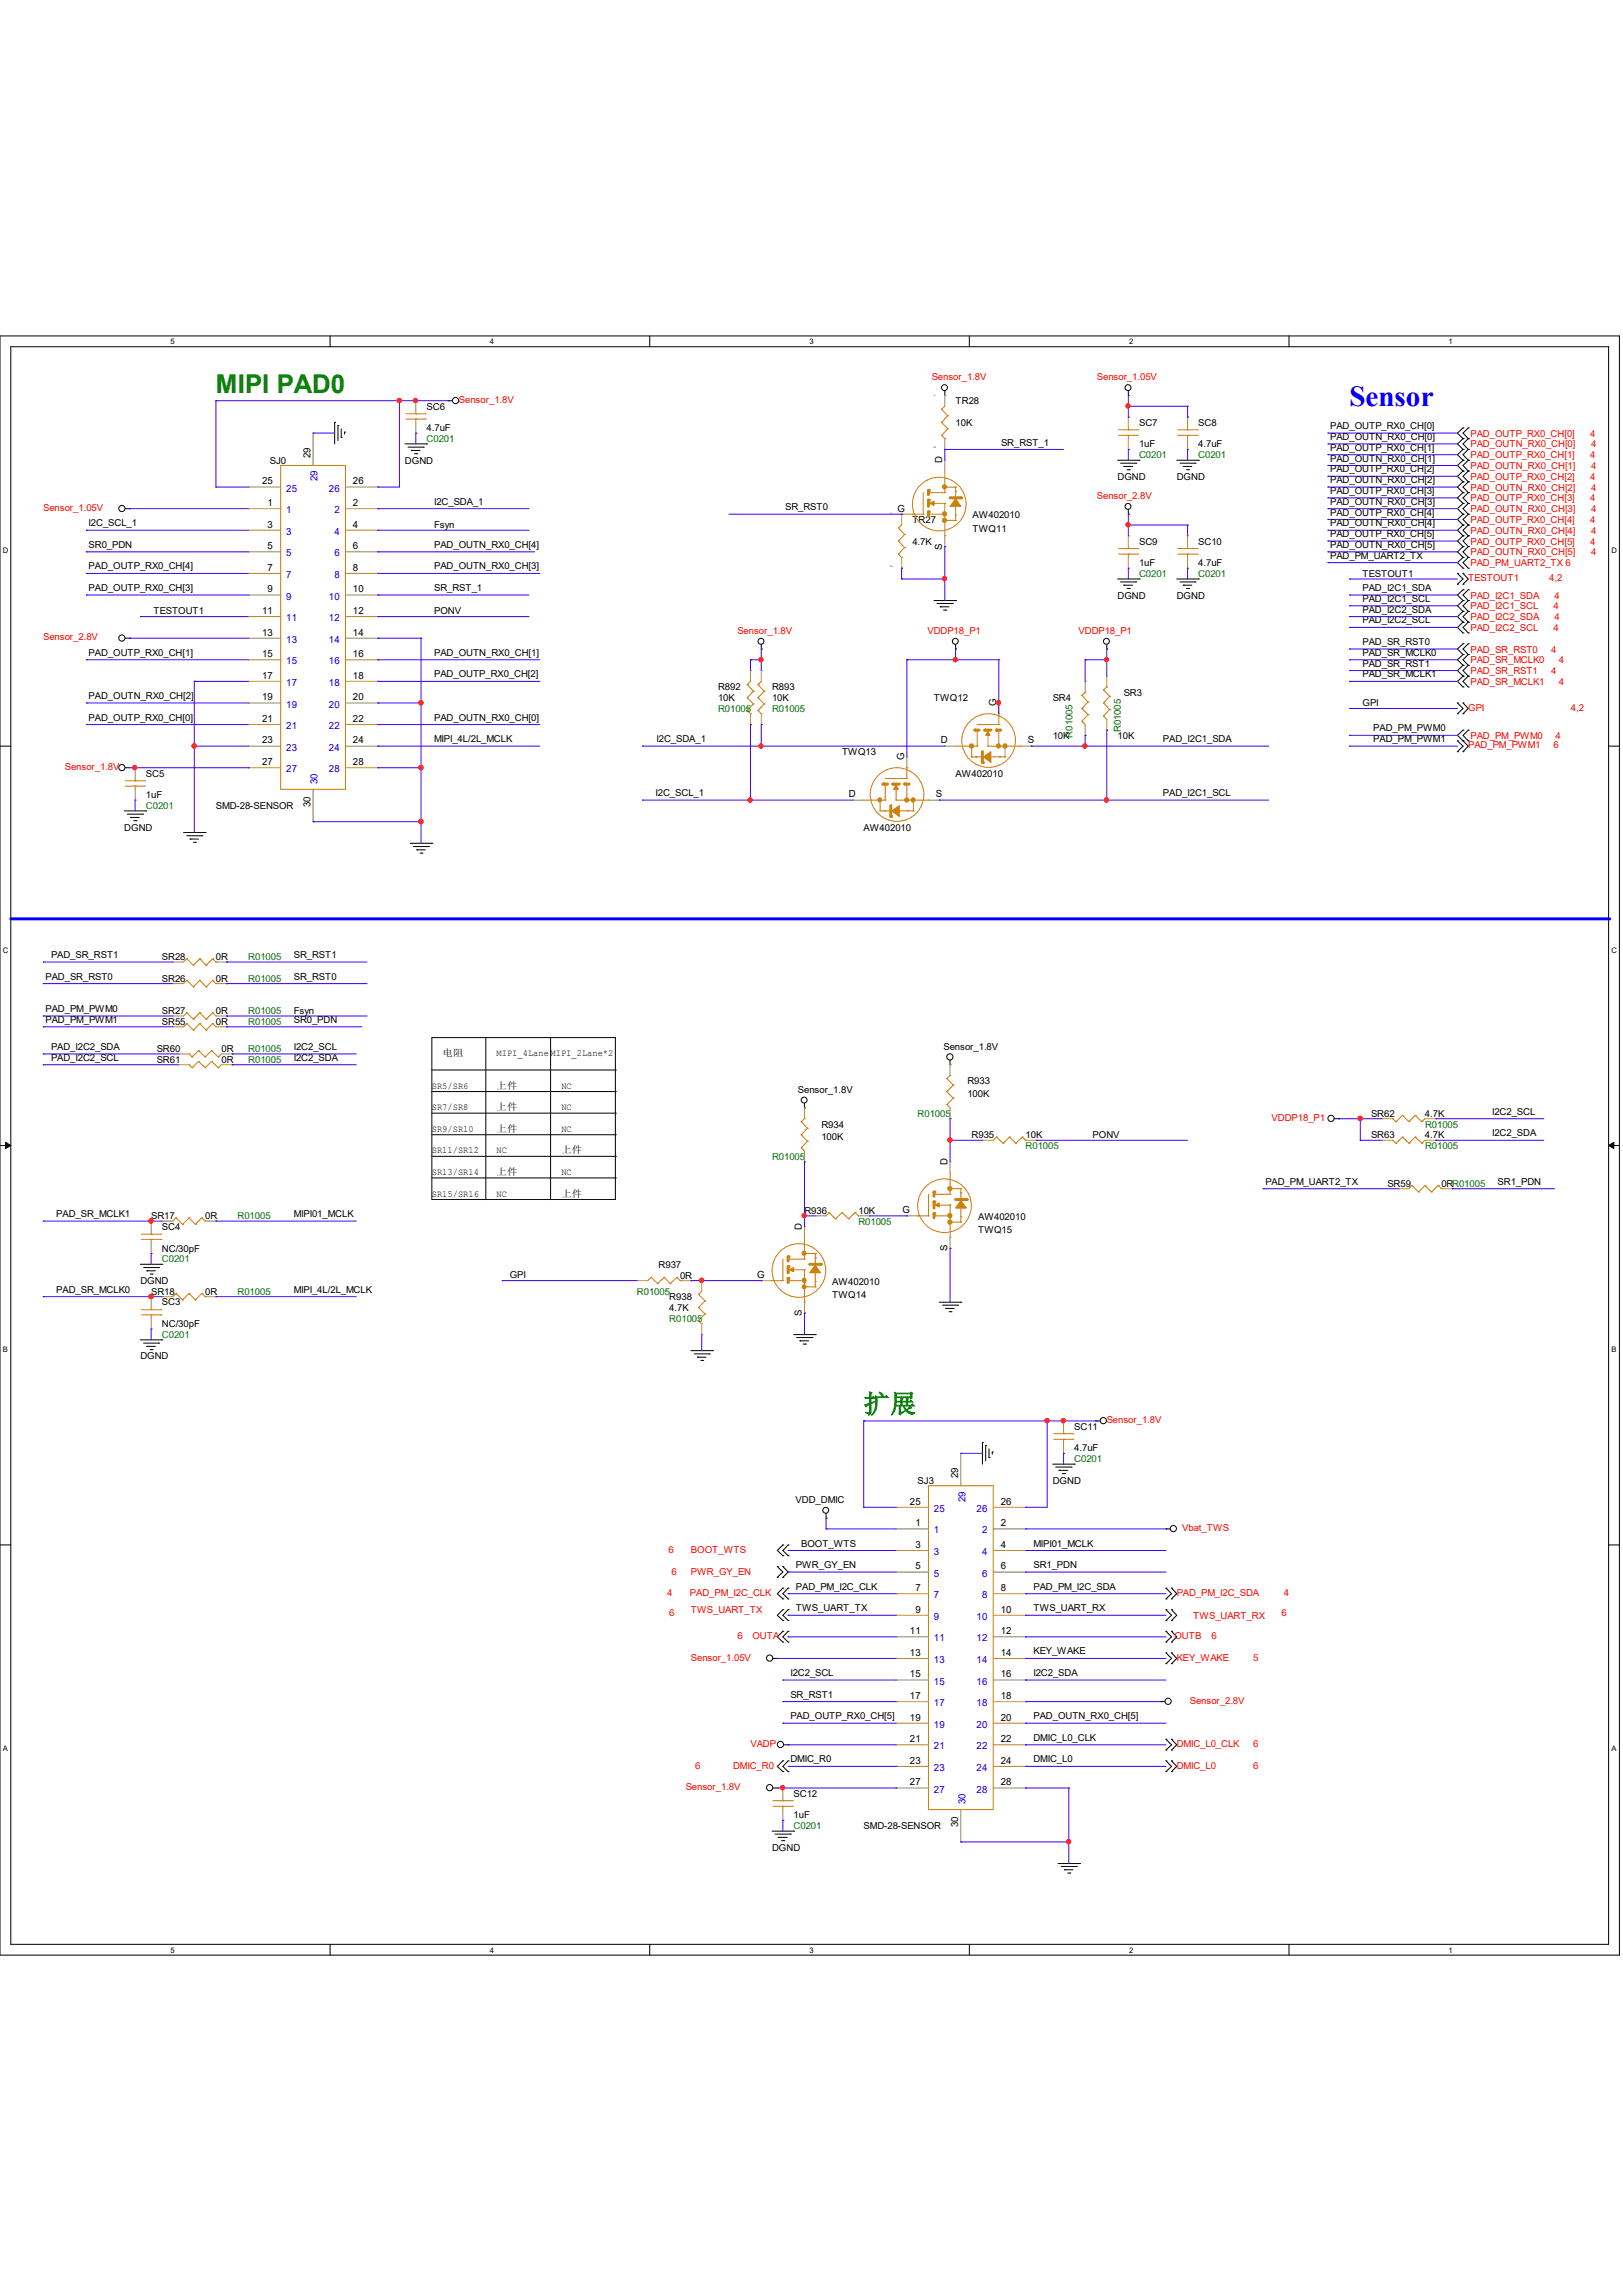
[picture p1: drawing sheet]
<svg xmlns="http://www.w3.org/2000/svg" width="210mm" height="297mm" viewBox="0 0 210 297" stroke-linecap="round" stroke-linejoin="round" font-family="sans-serif">
<defs><g id="words">
<text font-size="3.8" fill="#00f" x="174.6" y="52.5">Sensor</text>
<g font-size="3.3" fill="#008000">
<text x="27.9" y="50.8">MIPI PAD0</text>
<text x="111.8" y="182.8">扩展</text>
</g>
<g font-size="1.3">
<text x="40.2" y="59.3" transform="rotate(-90 40.2 59.3)">29</text>
<text x="121.9" y="60" transform="rotate(-90 121.9 60)">D</text>
<text x="33.9" y="62.7">25</text>
<text x="34.6" y="65.5">1</text>
<text x="45.7" y="65.5">2</text>
<text x="45.7" y="62.7">26</text>
<text x="34.6" y="68.3">3</text>
<text x="34.6" y="71.1">5</text>
<text x="45.7" y="68.3">4</text>
<text x="45.7" y="71.1">6</text>
<text x="116.1" y="66.2">G</text>
<text x="121.9" y="71.2" transform="rotate(-90 121.9 71.2)">S</text>
<text x="34.6" y="73.9">7</text>
<text x="34.6" y="76.7">9</text>
<text x="45.7" y="73.9">8</text>
<text x="45.7" y="76.7">10</text>
<text x="33.9" y="79.5">11</text>
<text x="33.9" y="82.3">13</text>
<text x="45.7" y="79.5">12</text>
<text x="45.7" y="82.3">14</text>
<text x="33.9" y="85">15</text>
<text x="33.9" y="87.8">17</text>
<text x="45.7" y="85">16</text>
<text x="45.7" y="87.8">18</text>
<text x="33.9" y="90.6">19</text>
<text x="33.9" y="93.4">21</text>
<text x="45.7" y="90.6">20</text>
<text x="45.7" y="93.4">22</text>
<text x="128.9" y="91.4" transform="rotate(-90 128.9 91.4)">G</text>
<text x="33.9" y="96.2">23</text>
<text x="33.9" y="99">27</text>
<text x="45.7" y="96.2">24</text>
<text x="45.7" y="99">28</text>
<text x="117" y="98.4" transform="rotate(-90 117 98.4)">G</text>
<text x="121.7" y="96.2">D</text>
<text x="133" y="96.2">S</text>
<text x="40.2" y="104.5" transform="rotate(-90 40.2 104.5)">30</text>
<text x="109.9" y="103.2">D</text>
<text x="121.1" y="103.2">S</text>
<text x="122.6" y="150.8" transform="rotate(-90 122.6 150.8)">D</text>
<text x="103.8" y="159.2" transform="rotate(-90 103.8 159.2)">D</text>
<text x="116.8" y="157">G</text>
<text x="122.6" y="162" transform="rotate(-90 122.6 162)">S</text>
<text x="98" y="165.4">G</text>
<text x="103.8" y="170.3" transform="rotate(-90 103.8 170.3)">S</text>
<text x="124" y="191.3" transform="rotate(-90 124 191.3)">29</text>
<text x="117.7" y="194.7">25</text>
<text x="118.4" y="197.5">1</text>
<text x="129.5" y="197.5">2</text>
<text x="129.5" y="194.7">26</text>
<text x="118.4" y="200.3">3</text>
<text x="118.4" y="203.1">5</text>
<text x="129.5" y="200.3">4</text>
<text x="129.5" y="203.1">6</text>
<text x="118.4" y="205.9">7</text>
<text x="118.4" y="208.7">9</text>
<text x="129.5" y="205.9">8</text>
<text x="129.5" y="208.7">10</text>
<text x="117.7" y="211.5">11</text>
<text x="117.7" y="214.3">13</text>
<text x="129.5" y="211.5">12</text>
<text x="129.5" y="214.3">14</text>
<text x="117.7" y="217.1">15</text>
<text x="117.7" y="219.9">17</text>
<text x="129.5" y="217.1">16</text>
<text x="129.5" y="219.9">18</text>
<text x="117.7" y="222.7">19</text>
<text x="117.7" y="225.5">21</text>
<text x="129.5" y="222.7">20</text>
<text x="129.5" y="225.5">22</text>
<text x="117.7" y="228.3">23</text>
<text x="117.7" y="231">27</text>
<text x="129.5" y="228.3">24</text>
<text x="129.5" y="231">28</text>
<text x="124" y="236.5" transform="rotate(-90 124 236.5)">30</text>
</g>
<g font-size="1.3" fill="#00c">
<text x="37" y="63.6">25</text>
<text x="41.1" y="62.3" transform="rotate(-90 41.1 62.3)">29</text>
<text x="42.5" y="63.6">26</text>
<text x="37" y="66.4">1</text>
<text x="37" y="69.2">3</text>
<text x="43.3" y="66.4">2</text>
<text x="43.3" y="69.2">4</text>
<text x="37" y="72">5</text>
<text x="37" y="74.8">7</text>
<text x="37" y="77.6">9</text>
<text x="42.5" y="77.6">10</text>
<text x="43.3" y="72">6</text>
<text x="43.3" y="74.8">8</text>
<text x="37" y="80.4">11</text>
<text x="37" y="83.2">13</text>
<text x="42.5" y="80.4">12</text>
<text x="42.5" y="83.2">14</text>
<text x="37" y="86">15</text>
<text x="37" y="88.8">17</text>
<text x="42.5" y="86">16</text>
<text x="42.5" y="88.8">18</text>
<text x="37" y="91.6">19</text>
<text x="37" y="94.4">21</text>
<text x="42.5" y="91.6">20</text>
<text x="42.5" y="94.4">22</text>
<text x="37" y="97.2">23</text>
<text x="37" y="99.9">27</text>
<text x="41.1" y="101.4" transform="rotate(-90 41.1 101.4)">30</text>
<text x="42.5" y="97.2">24</text>
<text x="42.5" y="99.9">28</text>
<text x="120.9" y="195.7">25</text>
<text x="124.9" y="194.3" transform="rotate(-90 124.9 194.3)">29</text>
<text x="126.4" y="195.7">26</text>
<text x="120.9" y="198.5">1</text>
<text x="120.9" y="201.2">3</text>
<text x="127.1" y="198.5">2</text>
<text x="127.1" y="201.2">4</text>
<text x="120.9" y="204">5</text>
<text x="120.9" y="206.8">7</text>
<text x="120.9" y="209.6">9</text>
<text x="126.4" y="209.6">10</text>
<text x="127.1" y="204">6</text>
<text x="127.1" y="206.8">8</text>
<text x="120.9" y="212.4">11</text>
<text x="120.9" y="215.2">13</text>
<text x="126.4" y="212.4">12</text>
<text x="126.4" y="215.2">14</text>
<text x="120.9" y="218">15</text>
<text x="120.9" y="220.8">17</text>
<text x="126.4" y="218">16</text>
<text x="126.4" y="220.8">18</text>
<text x="120.9" y="223.6">19</text>
<text x="120.9" y="226.4">21</text>
<text x="126.4" y="223.6">20</text>
<text x="126.4" y="226.4">22</text>
<text x="120.9" y="229.2">23</text>
<text x="120.9" y="232">27</text>
<text x="124.9" y="233.5" transform="rotate(-90 124.9 233.5)">30</text>
<text x="126.4" y="229.2">24</text>
<text x="126.4" y="232">28</text>
</g>
<g font-size="1.2">
<text x="55.2" y="53">SC6</text>
<text x="123.7" y="52.3">TR28</text>
<text x="34.9" y="60">SJ0</text>
<text x="52.4" y="60">DGND</text>
<text x="55.2" y="55.8">4.7uF</text>
<text x="123.7" y="55.1">10K</text>
<text x="129.5" y="57.7">SR_RST_1</text>
<text x="147.4" y="55.1">SC7</text>
<text x="147.4" y="57.9">1uF</text>
<text x="155.1" y="55.1">SC8</text>
<text x="155.1" y="57.9">4.7uF</text>
<text x="172.1" y="55.5">PAD_OUTP_RX0_CH[0]</text>
<text x="172.1" y="56.9">PAD_OUTN_RX0_CH[0]</text>
<text x="172.1" y="58.3">PAD_OUTP_RX0_CH[1]</text>
<text x="172.1" y="59.7">PAD_OUTN_RX0_CH[1]</text>
<text x="56.2" y="65.3">I2C_SDA_1</text>
<text x="144.6" y="62.1">DGND</text>
<text x="152.3" y="62.1">DGND</text>
<text x="172.1" y="61.1">PAD_OUTP_RX0_CH[2]</text>
<text x="172.1" y="62.5">PAD_OUTN_RX0_CH[2]</text>
<text x="172.1" y="63.9">PAD_OUTP_RX0_CH[3]</text>
<text x="172.1" y="65.3">PAD_OUTN_RX0_CH[3]</text>
<text x="11.5" y="68.1">I2C_SCL_1</text>
<text x="11.5" y="70.9">SR0_PDN</text>
<text x="56.2" y="68.3">Fsyn</text>
<text x="56.2" y="70.9">PAD_OUTN_RX0_CH[4]</text>
<text x="101.6" y="66">SR_RST0</text>
<text x="118.1" y="67.7">TR27</text>
<text x="118.1" y="70.5">4.7K</text>
<text x="125.9" y="68.8">TWQ11</text>
<text x="125.9" y="67.1">AW402010</text>
<text x="147.4" y="70.5">SC9</text>
<text x="155.1" y="70.5">SC10</text>
<text x="172.1" y="66.7">PAD_OUTP_RX0_CH[4]</text>
<text x="172.1" y="68.1">PAD_OUTN_RX0_CH[4]</text>
<text x="172.1" y="69.5">PAD_OUTP_RX0_CH[5]</text>
<text x="172.1" y="70.9">PAD_OUTN_RX0_CH[5]</text>
<text x="11.5" y="76.5">PAD_OUTP_RX0_CH[3]</text>
<text x="11.5" y="73.7">PAD_OUTP_RX0_CH[4]</text>
<text x="56.2" y="76.5">SR_RST_1</text>
<text x="56.2" y="73.7">PAD_OUTN_RX0_CH[3]</text>
<text x="144.6" y="77.5">DGND</text>
<text x="147.4" y="73.3">1uF</text>
<text x="152.3" y="77.5">DGND</text>
<text x="155.1" y="73.3">4.7uF</text>
<text x="172.1" y="72.3">PAD_PM_UART2_TX</text>
<text x="176.3" y="76.5">PAD_I2C1_SDA</text>
<text x="176.3" y="77.9">PAD_I2C1_SCL</text>
<text x="176.3" y="74.6">TESTOUT1</text>
<text x="19.9" y="79.5">TESTOUT1</text>
<text x="56.2" y="79.5">PONV</text>
<text x="176.3" y="83.5">PAD_SR_RST0</text>
<text x="176.3" y="80.7">PAD_I2C2_SCL</text>
<text x="176.3" y="79.3">PAD_I2C2_SDA</text>
<text x="11.5" y="84.9">PAD_OUTP_RX0_CH[1]</text>
<text x="56.2" y="84.9">PAD_OUTN_RX0_CH[1]</text>
<text x="56.2" y="87.7">PAD_OUTP_RX0_CH[2]</text>
<text x="92.9" y="89.3">R892</text>
<text x="99.9" y="89.3">R893</text>
<text x="176.3" y="84.9">PAD_SR_MCLK0</text>
<text x="176.3" y="86.3">PAD_SR_RST1</text>
<text x="176.3" y="87.7">PAD_SR_MCLK1</text>
<text x="11.5" y="90.5">PAD_OUTN_RX0_CH[2]</text>
<text x="11.5" y="93.3">PAD_OUTP_RX0_CH[0]</text>
<text x="56.2" y="93.3">PAD_OUTN_RX0_CH[0]</text>
<text x="92.9" y="90.7">10K</text>
<text x="99.9" y="90.7">10K</text>
<text x="120.9" y="90.7">TWQ12</text>
<text x="136.2" y="90.7">SR4</text>
<text x="136.2" y="95.6">10K</text>
<text x="144.6" y="95.6">10K</text>
<text x="145.4" y="90">SR3</text>
<text x="176.3" y="91.4">GPI</text>
<text x="177.7" y="94.7">PAD_PM_PWM0</text>
<text x="18.9" y="100.5">SC5</text>
<text x="56.2" y="96.1">MIPI_4L/2L_MCLK</text>
<text x="85" y="96.1">I2C_SDA_1</text>
<text x="109" y="97.7">TWQ13</text>
<text x="123.7" y="100.5">AW402010</text>
<text x="150.5" y="96.1">PAD_I2C1_SDA</text>
<text x="177.7" y="96.1">PAD_PM_PWM1</text>
<text x="16.1" y="107.5">DGND</text>
<text x="18.9" y="103.3">1uF</text>
<text x="27.9" y="104.7">SMD-28-SENSOR</text>
<text x="84.8" y="103">I2C_SCL_1</text>
<text x="111.8" y="107.5">AW402010</text>
<text x="150.5" y="103">PAD_I2C1_SCL</text>
<text x="6.6" y="124">PAD_SR_RST1</text>
<text x="21" y="124.2">SR28</text>
<text x="27.9" y="124.2">0R</text>
<text x="38" y="124">SR_RST1</text>
<text x="5.9" y="126.8">PAD_SR_RST0</text>
<text x="5.9" y="131">PAD_PM_PWM0</text>
<text x="21" y="131.2">SR27</text>
<text x="21" y="127">SR26</text>
<text x="27.9" y="131.2">0R</text>
<text x="27.9" y="127">0R</text>
<text x="38" y="126.8">SR_RST0</text>
<text x="38" y="131.2">Fsyn</text>
<text x="5.9" y="132.4">PAD_PM_PWM1</text>
<text x="6.6" y="135.9">PAD_I2C2_SDA</text>
<text x="6.6" y="137.3">PAD_I2C2_SCL</text>
<text x="20.3" y="136.1">SR60</text>
<text x="20.3" y="137.5">SR61</text>
<text x="21" y="132.6">SR55</text>
<text x="27.9" y="132.6">0R</text>
<text x="28.7" y="136.1">0R</text>
<text x="28.7" y="137.5">0R</text>
<text x="38" y="132.4">SR0_PDN</text>
<text x="38" y="135.9">I2C2_SCL</text>
<text x="38" y="137.3">I2C2_SDA</text>
<text x="57.3" y="136.7">电阻</text>
<text x="64.3" y="136.7">MIPI_4Lane</text>
<text x="71.2" y="136.7">MIPI_2Lane*2</text>
<text x="122.1" y="135.8">Sensor_1.8V</text>
<text x="55.9" y="143.7">SR7/SR8</text>
<text x="55.9" y="140.9">SR5/SR6</text>
<text x="64.3" y="143.7">上件</text>
<text x="64.3" y="140.9">上件</text>
<text x="72.6" y="140.9">NC</text>
<text x="72.6" y="143.7">NC</text>
<text x="103.2" y="141.4">Sensor_1.8V</text>
<text x="125.2" y="140.3">R933</text>
<text x="125.2" y="142">100K</text>
<text x="55.9" y="146.5">SR9/SR10</text>
<text x="55.9" y="149.3">SR11/SR12</text>
<text x="64.3" y="146.5">上件</text>
<text x="64.3" y="149.3">NC</text>
<text x="72.6" y="149.3">上件</text>
<text x="72.6" y="146.5">NC</text>
<text x="106.3" y="145.9">R934</text>
<text x="106.3" y="147.6">100K</text>
<text x="125.7" y="147.3">R935</text>
<text x="132.7" y="147.3">10K</text>
<text x="141.4" y="147.3">PONV</text>
<text x="177.4" y="144.5">SR62</text>
<text x="177.4" y="147.3">SR63</text>
<text x="184.4" y="144.5">4.7K</text>
<text x="184.4" y="147.3">4.7K</text>
<text x="193.1" y="144.3">I2C2_SCL</text>
<text x="193.1" y="147.1">I2C2_SDA</text>
<text x="55.9" y="152.1">SR13/SR14</text>
<text x="55.9" y="154.9">SR15/SR16</text>
<text x="64.3" y="152.1">上件</text>
<text x="64.3" y="154.9">NC</text>
<text x="72.6" y="154.9">上件</text>
<text x="72.6" y="152.1">NC</text>
<text x="163.7" y="153.3">PAD_PM_UART2_TX</text>
<text x="179.5" y="153.6">SR59</text>
<text x="186.5" y="153.6">0RR01005</text>
<text x="193.8" y="153.3">SR1_PDN</text>
<text x="7.3" y="157.5">PAD_SR_MCLK1</text>
<text x="19.6" y="157.8">SR17</text>
<text x="21" y="159.2">SC4</text>
<text x="21" y="162">NC/30pF</text>
<text x="26.5" y="157.8">0R</text>
<text x="38" y="157.5">MIPI01_MCLK</text>
<text x="104.1" y="157.1">R936</text>
<text x="111.1" y="157.1">10K</text>
<text x="126.6" y="159.6">TWQ15</text>
<text x="126.6" y="157.9">AW402010</text>
<text x="7.3" y="167.3">PAD_SR_MCLK0</text>
<text x="18.2" y="166.2">DGND</text>
<text x="19.6" y="167.6">SR18</text>
<text x="26.5" y="167.6">0R</text>
<text x="38" y="167.3">MIPI_4L/2L_MCLK</text>
<text x="66" y="165.4">GPI</text>
<text x="85.2" y="164.1">R937</text>
<text x="88" y="165.5">0R</text>
<text x="107.7" y="168">TWQ14</text>
<text x="107.7" y="166.3">AW402010</text>
<text x="21" y="169">SC3</text>
<text x="21" y="171.7">NC/30pF</text>
<text x="86.6" y="168.3">R938</text>
<text x="86.6" y="169.7">4.7K</text>
<text x="18.2" y="175.9">DGND</text>
<text x="139" y="185">SC11</text>
<text x="139" y="187.8">4.7uF</text>
<text x="103" y="194.5">VDD_DMIC</text>
<text x="118.7" y="192">SJ3</text>
<text x="136.2" y="192">DGND</text>
<text x="103" y="202.9">PWR_GY_EN</text>
<text x="103.7" y="200.2">BOOT_WTS</text>
<text x="133.7" y="200.2">MIPI01_MCLK</text>
<text x="133.7" y="202.9">SR1_PDN</text>
<text x="103" y="205.7">PAD_PM_I2C_CLK</text>
<text x="103" y="208.5">TWS_UART_TX</text>
<text x="133.7" y="205.7">PAD_PM_I2C_SDA</text>
<text x="133.7" y="208.5">TWS_UART_RX</text>
<text x="133.7" y="214.1">KEY_WAKE</text>
<text x="102.3" y="219.7">SR_RST1</text>
<text x="102.3" y="216.9">I2C2_SCL</text>
<text x="133.7" y="216.9">I2C2_SDA</text>
<text x="102.3" y="222.5">PAD_OUTP_RX0_CH[5]</text>
<text x="133.7" y="225.3">DMIC_L0_CLK</text>
<text x="133.7" y="222.5">PAD_OUTN_RX0_CH[5]</text>
<text x="102.3" y="228.1">DMIC_R0</text>
<text x="102.7" y="232.5">SC12</text>
<text x="133.7" y="228.1">DMIC_L0</text>
<text x="99.9" y="239.5">DGND</text>
<text x="102.7" y="235.3">1uF</text>
<text x="111.8" y="236.7">SMD-28-SENSOR</text>
</g>
<g font-size="1.2" fill="#f00">
<text x="59.4" y="52.2">Sensor_1.8V</text>
<text x="120.6" y="49.2">Sensor_1.8V</text>
<text x="141.9" y="49.2">Sensor_1.05V</text>
<text x="190.3" y="56.5">PAD_OUTP_RX0_CH[0]</text>
<text x="190.3" y="57.9">PAD_OUTN_RX0_CH[0]</text>
<text x="190.3" y="59.3">PAD_OUTP_RX0_CH[1]</text>
<text x="205.8" y="56.5">4</text>
<text x="205.8" y="59.3">4</text>
<text x="205.9" y="57.9">4</text>
<text x="141.9" y="64.6">Sensor_2.8V</text>
<text x="190.3" y="60.7">PAD_OUTN_RX0_CH[1]</text>
<text x="190.3" y="62.1">PAD_OUTP_RX0_CH[2]</text>
<text x="190.3" y="63.5">PAD_OUTN_RX0_CH[2]</text>
<text x="190.3" y="64.9">PAD_OUTP_RX0_CH[3]</text>
<text x="205.8" y="62.1">4</text>
<text x="205.8" y="64.9">4</text>
<text x="205.9" y="60.7">4</text>
<text x="205.9" y="63.5">4</text>
<text x="5.6" y="66.1">Sensor_1.05V</text>
<text x="190.3" y="66.3">PAD_OUTN_RX0_CH[3]</text>
<text x="190.3" y="67.7">PAD_OUTP_RX0_CH[4]</text>
<text x="190.3" y="69.1">PAD_OUTN_RX0_CH[4]</text>
<text x="190.3" y="70.5">PAD_OUTP_RX0_CH[5]</text>
<text x="190.3" y="71.9">PAD_OUTN_RX0_CH[5]</text>
<text x="205.8" y="67.7">4</text>
<text x="205.8" y="70.5">4</text>
<text x="205.9" y="66.3">4</text>
<text x="205.9" y="69.1">4</text>
<text x="205.9" y="71.9">4</text>
<text x="190" y="75.2">TESTOUT1</text>
<text x="190.3" y="77.5">PAD_I2C1_SDA</text>
<text x="190.3" y="73.3">PAD_PM_UART2_TX 6</text>
<text x="200.5" y="75.2">4,2</text>
<text x="201.2" y="77.5">4</text>
<text x="5.6" y="82.9">Sensor_2.8V</text>
<text x="95.4" y="82">Sensor_1.8V</text>
<text x="120" y="82">VDDP18_P1</text>
<text x="139.6" y="82">VDDP18_P1</text>
<text x="190.3" y="78.9">PAD_I2C1_SCL</text>
<text x="190.3" y="80.3">PAD_I2C2_SDA</text>
<text x="190.3" y="81.7">PAD_I2C2_SCL</text>
<text x="201" y="78.9">4</text>
<text x="201" y="81.7">4</text>
<text x="201.2" y="80.3">4</text>
<text x="190.3" y="84.5">PAD_SR_RST0</text>
<text x="190.3" y="85.9">PAD_SR_MCLK0</text>
<text x="190.3" y="87.2">PAD_SR_RST1</text>
<text x="190.3" y="88.6">PAD_SR_MCLK1</text>
<text x="200.7" y="84.5">4</text>
<text x="200.7" y="87.2">4</text>
<text x="201.7" y="85.9">4</text>
<text x="201.7" y="88.6">4</text>
<text x="190" y="92">GPI</text>
<text x="190.3" y="95.6">PAD_PM_PWM0</text>
<text x="201.3" y="95.6">4</text>
<text x="203.3" y="92">4,2</text>
<text x="8.4" y="99.7">Sensor_1.8V</text>
<text x="190" y="96.9">PAD_PM_PWM1</text>
<text x="201" y="96.9">6</text>
<text x="164.5" y="145.1">VDDP18_P1</text>
<text x="143.2" y="184.2">Sensor_1.8V</text>
<text x="86.5" y="201">6</text>
<text x="86.9" y="203.9">6</text>
<text x="89.4" y="201">BOOT_WTS</text>
<text x="89.4" y="203.9">PWR_GY_EN</text>
<text x="153" y="198.2">Vbat_TWS</text>
<text x="86.3" y="206.5">4</text>
<text x="86.6" y="209.2">6</text>
<text x="89.3" y="206.5">PAD_PM_I2C_CLK</text>
<text x="89.4" y="208.8">TWS_UART_TX</text>
<text x="152.3" y="206.5">PAD_PM_I2C_SDA</text>
<text x="154.4" y="209.5">TWS_UART_RX</text>
<text x="165.8" y="209.2">6</text>
<text x="166.1" y="206.5">4</text>
<text x="89.4" y="214.9">Sensor_1.05V</text>
<text x="95.4" y="212.1">6</text>
<text x="97.4" y="212.1">OUTA</text>
<text x="152" y="212.1">OUTB</text>
<text x="152.3" y="214.9">KEY_WAKE</text>
<text x="156.8" y="212.1">6</text>
<text x="162.2" y="214.9">5</text>
<text x="154" y="220.5">Sensor_2.8V</text>
<text x="97.1" y="226.1">VADP</text>
<text x="152.3" y="226.1">DMIC_L0_CLK</text>
<text x="162.2" y="226.1">6</text>
<text x="88.7" y="231.7">Sensor_1.8V</text>
<text x="90" y="228.9">6</text>
<text x="94.9" y="228.9">DMIC_R0</text>
<text x="152.3" y="228.9">DMIC_L0</text>
<text x="162.2" y="228.9">6</text>
</g>
<g font-size="1.2" fill="#008000">
<text x="55.2" y="57.2">C0201</text>
<text x="147.4" y="59.3">C0201</text>
<text x="155.1" y="59.3">C0201</text>
<text x="147.4" y="74.7">C0201</text>
<text x="155.1" y="74.7">C0201</text>
<text x="92.9" y="92.1">R01005</text>
<text x="99.9" y="92.1">R01005</text>
<text x="138.8" y="95.5" transform="rotate(-90 138.8 95.5)">R01005</text>
<text x="145" y="94.7" transform="rotate(-90 145 94.7)">R01005</text>
<text x="18.9" y="104.7">C0201</text>
<text x="32.1" y="124.2">R01005</text>
<text x="32.1" y="131.2">R01005</text>
<text x="32.1" y="127">R01005</text>
<text x="32.1" y="136.1">R01005</text>
<text x="32.1" y="137.5">R01005</text>
<text x="32.1" y="132.6">R01005</text>
<text x="118.7" y="144.5">R01005</text>
<text x="132.7" y="148.7">R01005</text>
<text x="184.4" y="145.9">R01005</text>
<text x="184.4" y="148.7">R01005</text>
<text x="99.9" y="150.1">R01005</text>
<text x="30.7" y="157.8">R01005</text>
<text x="111.1" y="158.5">R01005</text>
<text x="21" y="163.4">C0201</text>
<text x="30.7" y="167.6">R01005</text>
<text x="82.4" y="167.6">R01005</text>
<text x="21" y="173.1">C0201</text>
<text x="86.6" y="171.1">R01005</text>
<text x="139" y="189.2">C0201</text>
<text x="102.7" y="236.7">C0201</text>
</g>
<g font-size="1">
<text x="22.1" y="44.5">5</text>
<text x="63.4" y="44.5">4</text>
<text x="104.7" y="44.5">3</text>
<text x="146.1" y="44.5">2</text>
<text x="187.5" y="44.5">1</text>
<text x=".4" y="71.6">D</text>
<text x="208.5" y="71.6">D</text>
<text x=".4" y="123.3">C</text>
<text x="208.5" y="123.3">C</text>
<text x=".4" y="175">B</text>
<text x="208.5" y="175">B</text>
<text x=".4" y="226.7">A</text>
<text x="208.5" y="226.7">A</text>
<text x="22.1" y="252.7">5</text>
<text x="63.4" y="252.7">4</text>
<text x="104.7" y="252.7">3</text>
<text x="146.1" y="252.7">2</text>
<text x="187.5" y="252.7">1</text>
</g>
<g font-size=".4">
<text x="121.1" y="51.2" transform="rotate(-90 121.1 51.2)">1</text>
<text x="121.1" y="58" transform="rotate(-90 121.1 58)">2</text>
<text x="115.5" y="66.6" transform="rotate(-90 115.5 66.6)">1</text>
<text x="115.5" y="73.4" transform="rotate(-90 115.5 73.4)">2</text>
</g>
</g></defs>
<path d="M0 43.5h209.5v209.5h-209.5zM1.4 44.9h206.8v206.7h-206.8z" fill="none" stroke="#000" stroke-width=".13"/>
<g fill="#fff">
<path d="M22.1 43.6h.5v1.1h-.5z"/>
<path d="M22.1 251.8h.5v1.1h-.5z"/>
</g>
<path d="M42.7 43.5v1.4M42.7 251.6v1.4" fill="none" stroke="#000" stroke-width=".13"/>
<g fill="#fff">
<path d="M63.4 43.6h.5v1.1h-.5z"/>
<path d="M63.4 251.8h.5v1.1h-.5z"/>
</g>
<path d="M84.1 43.5v1.4M84.1 251.6v1.4" fill="none" stroke="#000" stroke-width=".13"/>
<g fill="#fff">
<path d="M104.7 43.6h.6v1.1h-.6z"/>
<path d="M104.7 251.8h.6v1.1h-.6z"/>
</g>
<path d="M125.4 43.5v1.4M125.4 251.6v1.4" fill="none" stroke="#000" stroke-width=".13"/>
<g fill="#fff">
<path d="M146.1 43.6h.5v1.1h-.5z"/>
<path d="M146.1 251.8h.5v1.1h-.5z"/>
</g>
<path d="M166.8 43.5v1.4M166.8 251.6v1.4" fill="none" stroke="#000" stroke-width=".13"/>
<g fill="#fff">
<path d="M187.5 43.6h.5v1.1h-.5z"/>
<path d="M187.5 251.8h.5v1.1h-.5z"/>
<path d="M.4 70.7h.7v1.1h-.7z"/>
<path d="M208.5 70.7h.8v1.1h-.8z"/>
<path d="M.4 122.4h.7v1.1h-.7z"/>
<path d="M208.5 122.4h.8v1.1h-.8z"/>
</g>
<path d="M0 96.6h1.4M208.2 96.6h1.3" fill="none" stroke="#000" stroke-width=".13"/>
<g fill="#fff">
<path d="M.4 174.1h.6v1.1h-.6z"/>
<path d="M208.5 174.1h.7v1.1h-.7z"/>
</g>
<path d="M0 148.3h1.4M208.2 148.3h1.3" fill="none" stroke="#000" stroke-width=".13"/>
<path d="M.7 147.8l.7 .5-.7 .3zM208.2 148.3l.6-.5v.8z" fill="#000" stroke="#000" stroke-width=".13"/>
<g fill="#fff">
<path d="M.4 225.8h.6v1.1h-.6z"/>
<path d="M208.5 225.8h.7v1.1h-.7z"/>
</g>
<g fill="none" stroke="#000" stroke-width=".13">
<path d="M55.9 134.3h23.7v20.9h-23.7zM55.9 138.5h23.7M62.9 134.3v20.9M71.2 134.3v20.9M79.6 138.5h.1M55.9 141.3h23.7M55.9 144.1h23.7M55.9 146.9h23.7M55.9 149.6h23.7M55.9 152.4h23.7M62.9 155.2h.1M71.2 155.2h.1"/>
<path d="M79.6 141.3h.1M79.6 144.1h.1M79.6 146.9h.1M79.6 149.6h.1M79.6 152.4h.1M0 199.9h1.4M208.2 199.9h1.3"/>
</g>
<path d="M1.4 118.9h206.8" fill="none" stroke="#00f" stroke-width=".38"/>
<circle cx="208.2" cy="118.9" r=".19" fill="#00f"/>
<g fill="none" stroke="#000" stroke-width=".13">
<path d="M43.3 54.7h.1M43.3 54.7v2.7M43.7 55.1h.1M43.7 55.1v1.9M44.2 56.6h.1M44.2 55.5v1.1M44.6 55.9h.1M44.6 55.9v.3M52.4 57.4h2.8M52.8 57.9h2M53.2 58.3h.1M53.2 58.3h1.2"/>
<path d="M53.6 58.7h.3M53.9 58.7h.1M54.8 57.9h.1M55.2 57.4h.1M58 51.9h.1M58 51.9h.5M122.3 51.2h.1M122.3 50.6v.6M144.6 59.6h2.8M145 59.9h2M146 51.2h.1M146 50.6v.6"/>
<path d="M147 59.9h.1M147.4 59.6h.1M152.3 59.6h2.8M152.7 59.9h1.9M154.6 59.9h.1M155.1 59.6h.1M189.3 55.4h.1M189.3 56.8h.1M189.3 58.2h.1M189.3 59.6h.1M189.3 55.4l-.7 .6 .7 .8M189.3 56.8l-.7 .6 .7 .8"/>
<path d="M189.3 58.2l-.7 .6 .7 .8M189.3 59.6l-.7 .6 .7 .8M190 56.8h.1M190 55.4h.1M190 58.2h.1M190 59.6h.1M190 55.4l-.7 .6 .7 .8M190 56.8l-.7 .6 .7 .8M190 58.2l-.7 .6 .7 .8M190 59.6l-.7 .6 .7 .8M16.2 65.8h.6M16.8 65.8h.1"/>
<path d="M120.9 77.7h2.8M121.2 78.1h2M121.7 78.5h.1M121.7 78.5h1.1M122.1 79h.3M122.4 79h.1M123.2 78.1h.1M123.7 77.7h.1M144.6 74.9h2.8M145 75.3h2M145.4 60.4h.1M145.4 75.7h.1"/>
<path d="M145.4 60.4h1.2M145.4 75.7h1.2M145.8 60.8h.3M145.8 76.2h.3M146 66.5h.1M146 66v.5M146.1 60.8h.1M146.1 76.2h.1M147 75.3h.1M147.4 74.9h.1M152.3 74.9h2.8M152.7 75.3h1.9"/>
<path d="M153.1 60.4h.1M153.1 75.7h.1M153.1 60.4h1.1M153.1 75.7h1.1M153.5 60.8h.3M153.5 76.2h.3M153.8 60.8h.1M153.8 76.2h.1M154.6 75.3h.1M155.1 74.9h.1M188.6 75.6h.1M188.6 74.2h.1"/>
<path d="M188.6 74.2l.7 .7-.7 .7M189.3 61h.1M189.3 62.4h.1M189.3 63.8h.1M189.3 65.2h.1M189.3 66.5h.1M189.3 67.9h.1M189.3 69.3h.1M189.3 70.7h.1M189.3 72.1h.1M189.3 76.3h.1M189.3 77.7h.1"/>
<path d="M189.3 79.1h.1M189.3 75.6h.1M189.3 74.2h.1M189.3 73.5h.1M189.3 61l-.7 .6 .7 .8M189.3 62.4l-.7 .6 .7 .8M189.3 63.8l-.7 .6 .7 .8M189.3 65.2l-.7 .6 .7 .7M189.3 66.5l-.7 .7 .7 .7M189.3 67.9l-.7 .7 .7 .7M189.3 69.3l-.7 .7 .7 .7M189.3 70.7l-.7 .7 .7 .7"/>
<path d="M189.3 76.3l-.7 .7 .7 .7M189.3 77.7l-.7 .7 .7 .7M189.3 79.1l-.7 .7 .7 .7M189.3 74.2l.7 .7-.7 .7M189.3 72.1l-.7 .7 .7 .7M190 61h.1M190 62.4h.1M190 63.8h.1M190 65.2h.1M190 66.5h.1M190 67.9h.1M190 69.3h.1"/>
<path d="M190 70.7h.1M190 72.1h.1M190 77.7h.1M190 76.3h.1M190 79.1h.1M190 73.5h.1M190 61l-.7 .6 .7 .8M190 62.4l-.7 .6 .7 .8M190 63.8l-.7 .6 .7 .8M190 65.2l-.7 .6 .7 .7M190 66.5l-.7 .7 .7 .7M190 67.9l-.7 .7 .7 .7"/>
<path d="M190 69.3l-.7 .7 .7 .7M190 70.7l-.7 .7 .7 .7M190 76.3l-.7 .7 .7 .7M190 77.7l-.7 .7 .7 .7M190 79.1l-.7 .7 .7 .7M190 72.1l-.7 .7 .7 .7M16.2 99.4h.6M16.2 82.6h.6M16.8 99.4h.1M16.8 82.6h.1M98.5 84h.1M98.5 83.4v.6"/>
<path d="M123.7 84h.1M123.7 83.4v.6M143.2 84h.1M143.2 83.4v.6M188.6 97.3h.1M188.6 95.9h.1M188.6 92.4h.1M188.6 91h.1M188.6 95.9l.7 .7-.7 .7M188.6 91l.7 .7-.7 .7M189.3 80.5h.1M189.3 81.9h.1"/>
<path d="M189.3 83.3h.1M189.3 84.7h.1M189.3 86.1h.1M189.3 87.5h.1M189.3 88.9h.1M189.3 94.5h.1M189.3 95.9h.1M189.3 97.3h.1M189.3 92.4h.1M189.3 91h.1M189.3 80.5l-.7 .7 .7 .7M189.3 83.3l-.7 .7 .7 .7"/>
<path d="M189.3 84.7l-.7 .7 .7 .7M189.3 86.1l-.7 .7 .7 .7M189.3 87.5l-.7 .7 .7 .7M189.3 94.5l-.7 .7 1.4 1.4-.7 .7M189.3 91l.7 .7-.7 .7M190 80.5h.1M190 81.9h.1M190 84.7h.1M190 83.3h.1M190 86.1h.1M190 87.5h.1M190 88.9h.1"/>
<path d="M190 95.9h.1M190 94.5h.1M190 80.5l-.7 .7 .7 .7M190 83.3l-.7 .7 .7 .7M190 84.7l-.7 .7 .7 .7M190 86.1l-.7 .7 .7 .7M190 87.5l-.7 .7 .7 .7M190 94.5l-.7 .7 .7 .7M16.1 104.9h2.8M16.5 105.4h2M16.9 105.8h.1M16.9 105.8h1.1"/>
<path d="M17.3 106.2h.3M17.6 106.2h.1M18.5 105.4h.1M18.9 104.9h.1M23.7 107.7h2.8M24.2 108.2h1.9M24.6 108.6h.1M24.6 108.6h1.1M25 109h.3M25.3 109h.1M26.1 108.2h.1M26.5 107.7h.1"/>
<path d="M53.1 109.1h2.8M53.5 109.6h2M53.9 110h.1M53.9 110h1.1M54.4 110.4h.2M54.6 110.4h.1M55.5 109.6h.1M55.9 109.1h.1M122.9 137.8h.1M122.9 137.2v.6M104.1 143.4h.1M104.1 142.8v.6"/>
<path d="M172.7 144.8h.5M173.2 144.8h.1M18.2 163.6h2.8M18.2 173.4h2.8M18.6 164h1.9M18.6 173.8h1.9M19 164.5h.1M19 174.2h.1M19 164.5h1.1M19 174.2h1.1M19.4 164.9h.3M19.4 174.7h.3"/>
<path d="M19.7 164.9h.1M19.7 174.7h.1M20.5 164h.1M20.5 173.8h.1M21 163.6h.1M21 173.4h.1M89.4 174.8h2.8M89.8 175.2h2M90.3 175.6h.1M90.3 175.6h1.1M90.7 176.1h.2M90.9 176.1h.1"/>
<path d="M91.8 175.2h.1M92.2 174.8h.1M102.7 172.7h2.8M103.1 173.1h2M103.5 173.5h.1M103.5 173.5h1.1M103.9 173.9h.3M104.2 173.9h.1M105.1 173.1h.1M105.5 172.7h.1M121.5 168.5h2.8M122 168.9h1.9"/>
<path d="M122.4 169.3h.1M122.4 169.3h1.1M122.8 169.8h.3M123.1 169.8h.1M123.9 168.9h.1M124.3 168.5h.1M101.3 199.9h.1M101.3 199.9l-.7 .8 .7 .6M102 199.9h.1M102 199.9l-.7 .8 .7 .6M106.9 196.5h.1M106.9 195.9v.6"/>
<path d="M127.1 186.7h.1M127.1 186.7v2.8M127.6 187.1h.1M127.6 187.1v2M128 188.6h.1M128 187.5v1.1M128.4 187.9h.1M128.4 187.9v.3M136.2 189.5h2.8M136.6 189.9h2M137 190.3h.1M137 190.3h1.2"/>
<path d="M137.5 190.7h.3M137.8 190.7h.1M138.6 189.9h.1M139 189.5h.1M141.8 183.9h.1M141.8 183.9h.6M150.9 197.9h.1M150.9 197.9h.5M100 214.6h.6M100.6 214.6h.1M100.6 204.1h.1M100.6 202.7h.1"/>
<path d="M100.6 202.7l.7 .8-.7 .6M101.3 212.5h.1M101.3 211.1h.1M101.3 206.9h.1M101.3 205.5h.1M101.3 201.3h.1M101.3 209.7h.1M101.3 208.3h.1M101.3 202.7h.1M101.3 204.1h.1M101.3 211.1l-.7 .7 .7 .7M101.3 205.5l-.7 .7 .7 .7"/>
<path d="M101.3 208.3l-.7 .7 .7 .7M101.3 202.7l.7 .8-.7 .6M102 212.5h.1M102 211.1h.1M102 206.9h.1M102 205.5h.1M102 201.3h.1M102 209.7h.1M102 208.3h.1M102 211.1l-.7 .7 .7 .7M102 205.5l-.7 .7 .7 .7M102 208.3l-.7 .7 .7 .7"/>
<path d="M150.9 212.5h.1M150.9 211.1h.1M150.9 215.3h.1M150.9 213.9h.1M150.9 206.9h.1M150.9 205.5h.1M150.9 209.7h.1M150.9 208.3h.1M150.9 211.1l.7 .7-.7 .7M150.9 213.9l.7 .7-.7 .7M150.9 205.5l.7 .7-.7 .7M150.9 208.3l.7 .7-.7 .7"/>
<path d="M151.6 212.5h.1M151.6 211.1h.1M151.6 215.3h.1M151.6 213.9h.1M151.6 206.9h.1M151.6 205.5h.1M151.6 209.7h.1M151.6 208.3h.1M151.6 211.1l.7 .7-.7 .7M151.6 213.9l.7 .7-.7 .7M151.6 205.5l.7 .7-.7 .7M151.6 208.3l.7 .7-.7 .7"/>
<path d="M99.9 237h2.8M100 231.4h.6M100.3 237.4h2M100.6 231.4h.1M100.7 237.8h.1M100.7 237.8h1.2M101.1 238.2h.3M101.3 229.3h.1M101.3 227.9h.1M101.3 227.9l-.7 .7 .7 .7M101.4 238.2h.1M101.4 225.8h.6"/>
<path d="M102 225.8h.1M102 229.3h.1M102 227.9h.1M102 227.9l-.7 .7 .7 .7M102.3 237.4h.1M102.7 237h.1M150.2 220.2h.1M150.2 220.2h.5M150.9 226.5h.1M150.9 225.1h.1M150.9 229.3h.1M150.9 227.9h.1"/>
<path d="M150.9 225.1l.7 .7-.7 .7M150.9 227.9l.7 .7-.7 .7M151.6 226.5h.1M151.6 225.1h.1M151.6 229.3h.1M151.6 227.9h.1M151.6 225.1l.7 .7-.7 .7M151.6 227.9l.7 .7-.7 .7M136.9 241.2h2.8M137.3 241.6h2M137.8 242h.1M137.8 242h1.1"/>
<path d="M138.2 242.4h.2M138.4 242.4h.1M139.3 241.6h.1M139.7 241.2h.1"/>
<circle cx="58.9" cy="51.8" r=".4"/>
<circle cx="122.2" cy="50.2" r=".38"/>
<circle cx="146" cy="50.2" r=".38"/>
<circle cx="15.8" cy="65.8" r=".4"/>
<circle cx="146" cy="65.5" r=".38"/>
<circle cx="15.8" cy="82.6" r=".4"/>
<circle cx="15.8" cy="99.3" r=".4"/>
<circle cx="98.5" cy="83" r=".38"/>
<circle cx="123.6" cy="83" r=".38"/>
<circle cx="143.2" cy="83" r=".38"/>
<circle cx="122.9" cy="136.8" r=".4"/>
<circle cx="104.1" cy="142.4" r=".38"/>
<circle cx="172.2" cy="144.7" r=".4"/>
<circle cx="106.8" cy="195.5" r=".38"/>
<circle cx="142.8" cy="183.9" r=".4"/>
<circle cx="151.8" cy="197.8" r=".4"/>
<circle cx="99.6" cy="214.6" r=".4"/>
<circle cx="99.6" cy="231.4" r=".4"/>
<circle cx="101" cy="225.8" r=".4"/>
<circle cx="151.2" cy="220.2" r=".4"/>
</g>
<g fill="none" stroke="#cc8006" stroke-width=".13">
<path d="M116.2 68.3h.1M116.2 70h.1M116.2 71.7h.1M116.2 68.3l.9 .9M116.2 70l.9 .9M116.2 71.7l.5 .4M116.7 72.1h.1M116.7 67.9l-.5 .4M117.1 69.2h.1M117.1 70.9h.1M117.1 69.2l-.9 .8M117.1 70.9l-.9 .8"/>
<path d="M114.4 104.9h.1M114.4 104.9h1.1M117.5 103.5h.1M117.5 103.5h.7M107.3 156.9h.1M107.3 156.9l-.4 .5M107.3 156.9l.8 .8M108.1 157.7h.1M109 156.9h.1M109 156.9l-.9 .8M109 156.9l.8 .8M109.8 157.7h.1"/>
<path d="M110.7 156.9h.1M110.7 156.9l-.9 .8M110.7 156.9l.4 .5M111.1 157.4h.1"/>
</g>
<path d="M116.7 66.5h.1M116.7 73.5h.1M116.7 66.5v1.4M116.7 72.1v1.4M105.5 157.4h.1M105.5 157.4h1.4M111.1 157.4h1.4M112.5 157.4h.1" fill="none" stroke="#a84" stroke-width=".13"/>
<path d="M114.3 101.5h.6" fill="none" stroke="#cc8006" stroke-width=".38"/>
<circle cx="114.3" cy="101.5" r=".19" fill="#cc8006"/>
<path d="M117.5 104.9h.1M117.5 104.9h.7" fill="none" stroke="#cc8006" stroke-width=".13"/>
<path d="M115.5 101.5h.9" fill="none" stroke="#cc8006" stroke-width=".38"/>
<circle cx="115.5" cy="101.5" r=".19" fill="#cc8006"/>
<path d="M117.3 99.4h.1M117.3 99.4v1.4M113.9 104.9h.5M114.4 104.9h.1M114.6 100.8h2.7M116 103.5h.1M116 104.9h.1M116 101.5v2M116 104.9h1.5M116 103.5h1.5M117.3 100.8h.1M117.5 103.5h.1" fill="none" stroke="#cc8006" stroke-width=".13"/>
<path d="M117.1 101.5h.5" fill="none" stroke="#cc8006" stroke-width=".38"/>
<circle cx="117.1" cy="101.5" r=".19" fill="#cc8006"/>
<g fill="#cc8006" stroke="#cc8006" stroke-width=".13">
<path d="M115.4 104.9l1-.6v1.4z"/>
<path d="M116 101.6l.2 .6h-.5z"/>
<circle cx="117.3" cy="103.5" r=".28"/>
<circle cx="113.8" cy="103.5" r=".27"/>
<circle cx="118.1" cy="103.5" r=".27"/>
</g>
<g fill="none" stroke="#cc8006" stroke-width=".13">
<path d="M111.8 103.5h2.8M113.9 103.5h.1M113.9 104.9h.1M113.9 103.5v1.4M114.6 103.5h.1M114.6 101.5v2M117.3 103.5h.1M117.3 101.6v1.9M118.2 104.9h.1M120.1 103.5h.1M120.1 103.5h-1.9v1.4"/>
<circle cx="116.1" cy="102.8" r="3.5"/>
</g>
<path d="M115.3 104.3v1.4" fill="none" stroke="#cc8006" stroke-width=".38"/>
<circle cx="115.3" cy="105.7" r=".19" fill="#cc8006"/>
<g fill="none" stroke="#a84" stroke-width=".13">
<path d="M40.5 56h.1M40.5 56v4.2M122.3 51.2h.1M122.3 58.2h.1M122.3 51.2v1.4M122.3 56.8v1.4M32.1 65.8h.1M32.1 68.6h.1M32.1 71.4h.1M32.1 74.2h.1M32.1 77h.1M32.1 79.8h.1"/>
<path d="M32.1 63h.1M32.1 65.8h4.2M32.1 68.6h4.2M32.1 71.4h4.2M32.1 74.2h4.2M32.1 77h4.2M32.1 79.8h4.2M32.1 63h4.2M44.7 65.8h4.2M44.7 68.6h4.2M44.7 71.4h4.2M44.7 74.2h4.2"/>
<path d="M44.7 77h4.2M44.7 79.8h4.2M44.7 63h4.2M48.9 65.8h.1M48.9 68.6h.1M48.9 71.4h.1M48.9 74.2h.1M48.9 77h.1M48.9 79.8h.1M48.9 63h.1M17.5 99.4h.1M17.5 99.4v1.4"/>
<path d="M32.1 82.6h.1M32.1 85.4h.1M32.1 88.2h.1M32.1 91h.1M32.1 93.8h.1M32.1 96.6h.1M32.1 99.4h.1M32.1 82.6h4.2M32.1 85.4h4.2M32.1 88.2h4.2M32.1 91h4.2M32.1 93.8h4.2"/>
<path d="M32.1 96.6h4.2M32.1 99.4h4.2M44.7 82.6h4.2M44.7 85.4h4.2M44.7 88.2h4.2M44.7 91h4.2M44.7 93.8h4.2M44.7 96.6h4.2M44.7 99.4h4.2M48.9 82.6h.1M48.9 85.4h.1M48.9 88.2h.1"/>
<path d="M48.9 91h.1M48.9 93.8h.1M48.9 96.6h.1M48.9 99.4h.1M117.3 98h.1M117.3 98v1.4M17.5 103.5h.1M17.5 102.2v1.3M40.5 106.3h.1M40.5 102.2v4.1M110.4 103.5h.1M110.4 103.5h1.4"/>
<path d="M120.1 103.5h1.4M121.5 103.5h.1M22.4 131.5h.1M22.4 131.5h1.3M23.1 136.4h.1M23.1 137.8h.1M23.1 136.4h1.4M23.1 137.8h1.4M27.9 131.5h1.4M28.7 136.4h1.4M28.7 137.8h1.4M29.3 131.5h.1"/>
<path d="M30.1 136.4h.1M30.1 137.8h.1M178.8 144.8h.1M178.8 147.6h.1M178.8 144.8h1.4M178.8 147.6h1.4M180.9 153.8h.1M180.9 153.8h1.4M184.4 144.8h1.4M184.4 147.6h1.4M185.8 144.8h.1M185.8 147.6h.1"/>
<path d="M186.5 153.8h1.4M187.9 153.8h.1M21 167.8h.1M21 167.8h1.4M26.5 167.8h1.4M27.9 167.8h.1M116 197.9h.1M116 195.1h.1M116 197.9h4.1M116 195.1h4.1M124.3 188.1h.1M124.3 188.1v4.2"/>
<path d="M128.5 197.9h4.2M128.5 195.1h4.2M132.7 197.9h.1M132.7 195.1h.1M116 200.7h.1M116 203.5h.1M116 206.2h.1M116 209h.1M116 211.8h.1M116 214.6h.1M116 217.4h.1M116 200.7h4.1"/>
<path d="M116 203.5h4.1M116 206.2h4.1M116 209h4.1M116 211.8h4.1M116 214.6h4.1M116 217.4h4.1M128.5 200.7h4.2M128.5 203.5h4.2M128.5 206.2h4.2M128.5 209h4.2M128.5 211.8h4.2M128.5 214.6h4.2"/>
<path d="M128.5 217.4h4.2M132.7 200.7h.1M132.7 203.5h.1M132.7 206.2h.1M132.7 209h.1M132.7 211.8h.1M132.7 214.6h.1M132.7 217.4h.1M116 220.2h.1M116 223h.1M116 225.8h.1M116 228.6h.1"/>
<path d="M116 231.4h.1M116 220.2h4.1M116 223h4.1M116 225.8h4.1M116 228.6h4.1M116 231.4h4.1M124.3 238.4h.1M124.3 234.2v4.2M128.5 220.2h4.2M128.5 223h4.2M128.5 225.8h4.2M128.5 228.6h4.2"/>
<path d="M128.5 231.4h4.2M132.7 220.2h.1M132.7 223h.1M132.7 225.8h.1M132.7 228.6h.1M132.7 231.4h.1"/>
</g>
<g fill="none" stroke="#cc8006" stroke-width=".13">
<path d="M121.8 53h.1M121.8 54.7h.1M121.8 56.3h.1M121.8 53l.8 .8M121.8 54.7l.8 .8M121.8 56.3l.5 .5M122.3 56.8h.1M122.3 52.6l-.5 .4M122.6 53.8h.1M122.6 55.5h.1M122.6 53.8l-.8 .9M122.6 55.5l-.8 .8"/>
<path d="M36.3 60.2h8.4v42h-8.4zM16.2 101.7h2.5M16.2 101h2.5M17.5 101h.1M17.5 101.7h.1M17.5 100.8v.2M17.5 101.7v.5M18.7 101.7h.1M18.7 101h.1M24.2 131.1h.1M24.2 131.1l-.5 .4M24.2 131.1l.8 .8"/>
<path d="M24.5 136.4h.1M24.5 137.8h.1M24.5 136.4l.3 .4M24.5 137.8l.3 .4M24.8 136.8h.1M24.8 138.2h.1M25 131.9h.1M25.7 136h.1M25.7 137.4h.1M25.7 136l.8 .8M25.7 136l-.9 .8M25.7 137.4l.8 .8"/>
<path d="M25.7 137.4l-.9 .8M25.9 131.1h.1M25.9 131.1l-.9 .8M25.9 131.1l.8 .8M26.5 136.8h.1M26.5 138.2h.1M26.7 131.9h.1M27.4 136h.1M27.4 137.4h.1M27.4 136l.8 .8M27.4 136l-.9 .8M27.4 137.4l.8 .8"/>
<path d="M27.4 137.4l-.9 .8M27.5 131.1h.1M27.5 131.1l-.8 .8M27.5 131.1l.4 .4M27.9 131.5h.1M28.2 136.8h.1M28.2 138.2h.1M28.7 136.4l-.5 .4M28.7 137.8l-.5 .4M122.9 157.5h.1M122.9 157.5v.7M124.3 154.4h.1"/>
<path d="M124.3 154.4v1.1M180.2 144.8h.1M180.2 147.6h.1M180.2 144.8l.4 .4M180.2 147.6l.4 .4M180.6 145.2h.1M180.6 148h.1M181.5 144.4h.1M181.5 147.2h.1M181.5 144.4l.8 .8M181.5 144.4l-.9 .8M181.5 147.2l.8 .8"/>
<path d="M181.5 147.2l-.9 .8M182.3 145.2h.1M182.3 148h.1M182.7 153.4h.1M182.7 153.4l-.4 .4M182.7 153.4l.9 .9M183.1 144.4h.1M183.1 147.2h.1M183.1 144.4l.9 .8M183.1 144.4l-.8 .8M183.1 147.2l.9 .8M183.1 147.2l-.8 .8"/>
<path d="M183.6 154.3h.1M184 145.2h.1M184 148h.1M184.4 153.4h.1M184.4 144.8l-.4 .4M184.4 147.6l-.4 .4M184.4 153.4l-.8 .9M184.4 153.4l.9 .9M185.3 154.3h.1M186.1 153.4h.1M186.1 153.4l-.8 .9M186.1 153.4l.4 .4"/>
<path d="M186.5 153.8h.1M22.8 167.4h.1M22.8 167.4l-.4 .4M22.8 167.4l.8 .8M23.6 168.2h.1M24.5 167.4h.1M24.5 167.4l-.9 .8M24.5 167.4l.8 .8M25.3 168.2h.1M26.1 167.4h.1M26.1 167.4l-.8 .8M26.1 167.4l.4 .4"/>
<path d="M26.5 167.8h.1M120.1 192.3h8.4v41.9h-8.4z"/>
</g>
<path d="M120.9 154.3v.5" fill="none" stroke="#cc8006" stroke-width=".38"/>
<circle cx="120.9" cy="154.3" r=".19" fill="#cc8006"/>
<path d="M124.3 157.5h.1M124.3 157.5v.7" fill="none" stroke="#cc8006" stroke-width=".13"/>
<path d="M120.9 155.5v.8" fill="none" stroke="#cc8006" stroke-width=".38"/>
<circle cx="120.9" cy="155.5" r=".19" fill="#cc8006"/>
<path d="M118.7 157.4h.1M118.7 157.4h1.4M120.1 157.4h.1M120.1 154.6v2.8M120.9 156h2M122.9 156h.1M122.9 157.5h.1M122.9 156v1.5M124.3 154.4h.1M124.3 156h.1M124.3 153.8v.6M124.3 156v1.5" fill="none" stroke="#cc8006" stroke-width=".13"/>
<path d="M120.9 157.1v.5" fill="none" stroke="#cc8006" stroke-width=".38"/>
<circle cx="120.9" cy="157.1" r=".19" fill="#cc8006"/>
<g fill="#cc8006" stroke="#cc8006" stroke-width=".13">
<path d="M124.3 155.4l.8 .9h-1.4z"/>
<path d="M121 156l.5-.3v.5z"/>
<circle cx="122.9" cy="157.3" r=".28"/>
<circle cx="122.9" cy="153.8" r=".28"/>
<circle cx="122.9" cy="158.2" r=".28"/>
</g>
<g fill="none" stroke="#cc8006" stroke-width=".13">
<path d="M120.9 154.6h2M121 157.4h1.9M122.9 157.4h.1M122.9 154.6h.1M122.9 153.8h.1M122.9 151.8v2.8M122.9 153.8h1.4M124.3 153.8h.1M124.3 158.2h.1M124.3 158.2h-1.4v1.9M122.9 160.1h.1"/>
<circle cx="122.2" cy="156" r="3.5"/>
</g>
<path d="M123.7 155.2h1.4" fill="none" stroke="#cc8006" stroke-width=".38"/>
<circle cx="125.1" cy="155.2" r=".19" fill="#cc8006"/>
<g fill="none" stroke="#a84" stroke-width=".13">
<path d="M22.4 124.5h.1M22.4 124.5h1.3M27.9 124.5h1.4M29.3 124.5h.1M117.3 157.4h.1M117.3 157.4h1.4M122.9 150.4h.1M122.9 150.4v1.4M19.6 167.8h.1M19.6 172h.1M19.6 167.8v1.4M19.6 170.6v1.4"/>
<path d="M82.4 165.7h.1M82.4 165.7h1.4M88 165.7h1.4M89.4 165.7h.1M122.9 161.5h.1M122.9 160.1v1.4"/>
</g>
<g fill="none" stroke="#cc8006" stroke-width=".13">
<path d="M24.2 124.1h.1M24.2 124.1l-.5 .4M24.2 124.1l.8 .8M25 124.9h.1M25.9 124.1h.1M25.9 124.1l-.9 .8M25.9 124.1l.8 .8M26.7 124.9h.1M27.5 124.1h.1M27.5 124.1l-.8 .8M27.5 124.1l.4 .4M27.9 124.5h.1"/>
<path d="M18.3 170.2h2.5M18.3 169.5h2.5M19.6 169.5h.1M19.6 170.2h.1M19.6 169.2v.3M19.6 170.2v.4M20.8 170.2h.1M20.8 169.5h.1M84.2 165.3h.1M84.2 165.3l-.4 .4M84.2 165.3l.9 .8M85.1 166.1h.1"/>
<path d="M85.9 165.3h.1M85.9 165.3l-.8 .8M85.9 165.3l.8 .8M86.7 166.1h.1M87.6 165.3h.1M87.6 165.3l-.9 .8M87.6 165.3l.4 .4M88 165.7h.1M104.1 165.9h.1M104.1 165.9v.6M105.5 162.8h.1M105.5 162.8v1.1"/>
</g>
<path d="M102 162.6v.6" fill="none" stroke="#cc8006" stroke-width=".38"/>
<circle cx="102" cy="162.6" r=".19" fill="#cc8006"/>
<path d="M105.5 165.9h.1M105.5 165.9v.6" fill="none" stroke="#cc8006" stroke-width=".13"/>
<path d="M102 163.9v.8" fill="none" stroke="#cc8006" stroke-width=".38"/>
<circle cx="102" cy="163.9" r=".19" fill="#cc8006"/>
<path d="M99.9 165.7h.1M99.9 165.7h1.4M101.3 165.7h.1M101.3 162.9v2.8M102 164.3h2.1M104.1 164.3h.1M104.1 165.9h.1M104.1 164.3v1.6M105.5 162.8h.1M105.5 164.3h.1M105.5 162.2v.6M105.5 164.3v1.6" fill="none" stroke="#cc8006" stroke-width=".13"/>
<path d="M102 165.4v.6" fill="none" stroke="#cc8006" stroke-width=".38"/>
<circle cx="102" cy="165.4" r=".19" fill="#cc8006"/>
<g fill="#cc8006" stroke="#cc8006" stroke-width=".13">
<path d="M105.5 163.7l.7 1h-1.4z"/>
<path d="M102.1 164.3l.6-.3v.6z"/>
<circle cx="104" cy="165.7" r=".27"/>
<circle cx="104" cy="162.2" r=".27"/>
<circle cx="104" cy="166.5" r=".27"/>
</g>
<g fill="none" stroke="#cc8006" stroke-width=".13">
<path d="M102 162.9h2.1M102.1 165.7h2M104.1 165.7h.1M104.1 162.9h.1M104.1 162.2h.1M104.1 168.5h.1M104.1 160.1v2.8M104.1 162.2h1.4M105.5 162.2h.1M105.5 166.5h.1M105.5 166.5h-1.4v2"/>
<circle cx="103.4" cy="164.4" r="3.5"/>
</g>
<path d="M104.8 163.6h1.4" fill="none" stroke="#cc8006" stroke-width=".38"/>
<circle cx="106.2" cy="163.6" r=".19" fill="#cc8006"/>
<g fill="none" stroke="#a84" stroke-width=".13">
<path d="M53.8 51.9h.1M53.8 56h.1M53.8 51.9v1.4M53.8 54.7v1.3M146 54h.1M146 58.2h.1M146 54v1.4M146 56.8v1.4M146 69.3h.1M146 73.5h.1M146 69.3v1.4M146 72.1v1.4"/>
<path d="M122.9 137.8h.1M122.9 137.8v1.4M21 158h.1M21 158h1.4M26.5 158h1.4M27.9 158h.1M104.1 158.7h.1M104.1 158.7v1.4M122.9 144.8h.1M122.9 143.4v1.4M98.5 165.7h.1M98.5 165.7h1.4"/>
<path d="M104.1 169.9h.1M104.1 168.5v1.4M101.3 231.4h.1M101.3 235.6h.1M101.3 231.4v1.4M101.3 234.2v1.4"/>
</g>
<g fill="none" stroke="#cc8006" stroke-width=".13">
<path d="M52.5 54.2h2.5M52.5 53.6h2.5M53.8 53.6h.1M53.8 54.2h.1M53.8 53.3v.3M53.8 54.2v.5M55 54.2h.1M55 53.6h.1M144.7 56.3h2.5M144.7 55.6h2.5M146 55.6h.1M146 56.3h.1"/>
<path d="M146 55.4v.2M146 56.3v.5M147.2 56.3h.1M147.2 55.6h.1M122.3 66.7h.1M122.3 66.7v.7M123.7 63.6h.1M123.7 63.6v1.1M144.7 71.7h2.5M144.7 71h2.5M146 71h.1M146 71.7h.1"/>
<path d="M146 70.7v.3M146 71.7v.4M147.2 71.7h.1M147.2 71h.1M122.5 139.6h.1M122.5 139.6l.9 .8M122.9 139.2h.1M122.9 139.2l-.4 .4M22.8 157.6h.1M22.8 157.6l-.4 .4M22.8 157.6l.8 .9M23.6 158.5h.1"/>
<path d="M24.5 157.6h.1M24.5 157.6l-.9 .9M24.5 157.6l.8 .9M25.3 158.5h.1M26.1 157.6h.1M26.1 157.6l-.8 .9M26.1 157.6l.4 .4M26.5 158h.1M122.5 143h.1M122.5 141.3h.1M122.5 143l.4 .4M122.5 141.3l.9 .8"/>
<path d="M123.4 142.1h.1M123.4 140.4h.1M123.4 142.1l-.9 .9M123.4 140.4l-.9 .9M100 233.8h2.5M100 233h2.5M101.3 233h.1M101.3 233.8h.1M101.3 232.8v.2M101.3 233.8v.4M102.5 233.8h.1M102.5 233h.1"/>
</g>
<path d="M120.1 63.5v.5" fill="none" stroke="#cc8006" stroke-width=".38"/>
<circle cx="120.1" cy="63.5" r=".19" fill="#cc8006"/>
<path d="M123.7 66.7h.1M123.7 66.7v.7" fill="none" stroke="#cc8006" stroke-width=".13"/>
<path d="M120.1 64.7v.8" fill="none" stroke="#cc8006" stroke-width=".38"/>
<circle cx="120.1" cy="64.7" r=".19" fill="#cc8006"/>
<path d="M118.1 66.5h.1M118.1 66.5h1.4M119.5 66.5h.1M119.5 63.8v2.7M120.1 65.2h2.2M122.3 65.2h.1M122.3 66.7h.1M122.3 65.2v1.5M123.7 63.6h.1M123.7 65.2h.1M123.7 63v.6M123.7 65.2v1.5" fill="none" stroke="#cc8006" stroke-width=".13"/>
<path d="M120.1 66.3v.5" fill="none" stroke="#cc8006" stroke-width=".38"/>
<circle cx="120.1" cy="66.3" r=".19" fill="#cc8006"/>
<g fill="#cc8006" stroke="#cc8006" stroke-width=".13">
<path d="M123.7 64.6l.6 .9h-1.4z"/>
<path d="M120.3 65.2l.6-.3v.5z"/>
<circle cx="122.2" cy="66.5" r=".27"/>
<circle cx="122.2" cy="63" r=".27"/>
<circle cx="122.2" cy="67.4" r=".27"/>
</g>
<g fill="none" stroke="#cc8006" stroke-width=".13">
<path d="M120.1 63.8h2.2M120.3 66.5h2M122.3 66.5h.1M122.3 63.8h.1M122.3 63h.1M122.3 69.3h.1M122.3 61v2.8M122.3 63h1.4M123.7 63h.1M123.7 67.4h.1M123.7 67.4h-1.4v1.9"/>
<circle cx="121.5" cy="65.2" r="3.5"/>
</g>
<path d="M122.9 64.4h1.4" fill="none" stroke="#cc8006" stroke-width=".38"/>
<circle cx="124.3" cy="64.4" r=".19" fill="#cc8006"/>
<path d="M122.3 59.6h.1M122.3 59.6v1.4M116.7 66.5h.1M116.7 66.5h1.4M122.3 70.7h.1M122.3 69.3v1.4" fill="none" stroke="#a84" stroke-width=".13"/>
<path d="M126.3 98h.1M126.3 98h1.1M129.4 96.6h.1M129.4 96.6h.6" fill="none" stroke="#cc8006" stroke-width=".13"/>
<path d="M126.2 94.5h.5" fill="none" stroke="#cc8006" stroke-width=".38"/>
<circle cx="126.2" cy="94.5" r=".19" fill="#cc8006"/>
<path d="M129.4 98h.1M129.4 98h.6" fill="none" stroke="#cc8006" stroke-width=".13"/>
<path d="M127.4 94.5h.8" fill="none" stroke="#cc8006" stroke-width=".38"/>
<circle cx="127.4" cy="94.5" r=".19" fill="#cc8006"/>
<path d="M125.7 98h.6M126.3 98h.1M126.4 93.8h2.8M127.8 96.6h.1M127.8 98h.1M127.8 94.5v2.1M127.8 98h1.6M127.8 96.6h1.6M129.2 92.4h.1M129.2 93.8h.1M129.2 92.4v1.4M129.4 96.6h.1" fill="none" stroke="#cc8006" stroke-width=".13"/>
<path d="M128.9 94.5h.6" fill="none" stroke="#cc8006" stroke-width=".38"/>
<circle cx="128.9" cy="94.5" r=".19" fill="#cc8006"/>
<g fill="#cc8006" stroke="#cc8006" stroke-width=".13">
<path d="M127.3 98l.9-.7v1.4z"/>
<path d="M127.8 94.6l.3 .6h-.5z"/>
<circle cx="129.2" cy="96.5" r=".27"/>
<circle cx="125.7" cy="96.5" r=".28"/>
<circle cx="130" cy="96.5" r=".27"/>
</g>
<g fill="none" stroke="#cc8006" stroke-width=".13">
<path d="M123.7 96.6h2.7M125.7 96.6h.1M125.7 98h.1M125.7 96.6v1.4M126.4 96.6h.1M126.4 94.5v2.1M129.2 96.6h.1M129.2 94.6v2M130 98h.1M132 96.6h.1M132 96.6h-2v1.4"/>
<circle cx="127.9" cy="95.8" r="3.5"/>
</g>
<path d="M127.1 97.3v1.4" fill="none" stroke="#cc8006" stroke-width=".38"/>
<circle cx="127.1" cy="98.7" r=".19" fill="#cc8006"/>
<g fill="none" stroke="#a84" stroke-width=".13">
<path d="M153.7 54h.1M153.7 58.2h.1M153.7 54v1.4M153.7 56.8v1.4M153.7 69.3h.1M153.7 73.5h.1M153.7 69.3v1.4M153.7 72.1v1.4M97.1 86.8h.1M97.1 93.8h.1M97.1 86.8v1.4M97.1 92.4v1.4"/>
<path d="M98.5 86.8h.1M98.5 93.8h.1M98.5 86.8v1.4M98.5 92.4v1.4M122.3 96.6h.1M122.3 96.6h1.4M129.2 91h.1M129.2 91v1.4M132 96.6h1.4M133.4 96.6h.1M140.4 95.2h.1M140.4 88.2h.1"/>
<path d="M140.4 88.2v1.4M140.4 93.8v1.4M143.2 94.5h.1M143.2 87.5h.1M143.2 87.5v1.4M143.2 93.1v1.4M22.4 132.9h.1M22.4 127.3h.1M22.4 132.9h1.3M22.4 127.3h1.3M27.9 132.9h1.4M27.9 127.3h1.4"/>
<path d="M29.3 132.9h.1M29.3 127.3h.1M19.6 158h.1M19.6 158v1.4M104.1 150.4h.1M104.1 143.4h.1M104.1 143.4v1.4M104.1 149v1.4M127.1 147.6h.1M127.1 147.6h1.4M132.7 147.6h1.4M134.1 147.6h.1"/>
<path d="M19.6 162.2h.1M19.6 160.8v1.4M90.8 165.7h.1M90.8 172.7h.1M90.8 165.7v1.4M90.8 171.3v1.4M137.6 183.9h.1M137.6 188.1h.1M137.6 183.9v1.4M137.6 186.7v1.4"/>
</g>
<g fill="none" stroke="#cc8006" stroke-width=".13">
<path d="M152.4 56.3h2.5M152.4 55.6h2.5M153.7 55.6h.1M153.7 56.3h.1M153.7 55.4v.2M153.7 56.3v.5M154.9 56.3h.1M154.9 55.6h.1M152.4 71.7h2.5M152.4 71h2.5M153.7 71h.1M153.7 71.7h.1"/>
<path d="M153.7 70.7v.3M153.7 71.7v.4M154.9 71.7h.1M154.9 71h.1M96.7 88.6h.1M96.7 90.3h.1M96.7 91.9h.1M96.7 88.6l.8 .9M96.7 90.3l.8 .8M96.7 91.9l.4 .5M97.1 92.4h.1M97.1 88.2l-.4 .4"/>
<path d="M97.5 89.5h.1M97.5 91.1h.1M97.5 89.5l-.8 .8M97.5 91.1l-.8 .8M98.1 88.6h.1M98.1 90.3h.1M98.1 91.9h.1M98.1 88.6l.8 .9M98.1 90.3l.8 .8M98.1 91.9l.4 .5M98.5 92.4h.1M98.5 88.2l-.4 .4"/>
<path d="M98.9 89.5h.1M98.9 91.1h.1M98.9 89.5l-.8 .8M98.9 91.1l-.8 .8M140 93.3h.1M140 91.7h.1M140 90h.1M140 93.3l.4 .5M140 91.7l.8 .8M140 90l.8 .8M140.4 89.6h.1M140.4 89.6l-.4 .4"/>
<path d="M140.8 92.5h.1M140.8 90.8h.1M140.8 92.5l-.8 .8M140.8 90.8l-.8 .9M142.8 92.7h.1M142.8 91h.1M142.8 89.3h.1M142.8 92.7l.4 .4M142.8 91l.8 .8M142.8 89.3l.8 .8M143.2 88.9h.1M143.2 88.9l-.4 .4"/>
<path d="M143.6 91.8h.1M143.6 90.1h.1M143.6 91.8l-.8 .9M143.6 90.1l-.8 .9M24.2 132.5h.1M24.2 126.9h.1M24.2 132.5l-.5 .4M24.2 132.5l.8 .8M24.2 126.9l-.5 .4M24.2 126.9l.8 .8M25 133.3h.1M25 127.7h.1"/>
<path d="M25.9 132.5h.1M25.9 126.9h.1M25.9 132.5l-.9 .8M25.9 132.5l.8 .8M25.9 126.9l-.9 .8M25.9 126.9l.8 .8M26.7 133.3h.1M26.7 127.7h.1M27.5 132.5h.1M27.5 126.9h.1M27.5 132.5l-.8 .8M27.5 132.5l.4 .4"/>
<path d="M27.5 126.9l-.8 .8M27.5 126.9l.4 .4M27.9 132.9h.1M27.9 127.3h.1M18.3 159.7h2.5M19.6 159.7h.1M19.6 159.4v.3M20.8 159.7h.1M103.7 148.5h.1M103.7 146.9h.1M103.7 145.2h.1M103.7 148.5l.4 .5"/>
<path d="M103.7 146.9l.8 .8M103.7 145.2l.8 .8M104.1 144.8h.1M104.1 144.8l-.4 .4M104.5 147.7h.1M104.5 146h.1M104.5 147.7l-.8 .8M104.5 146l-.8 .9M128.9 147.2h.1M128.9 147.2l-.4 .4M128.9 147.2l.9 .8M129.8 148h.1"/>
<path d="M130.6 147.2h.1M130.6 147.2l-.8 .8M130.6 147.2l.8 .8M131.4 148h.1M132.3 147.2h.1M132.3 147.2l-.9 .8M132.3 147.2l.4 .4M132.7 147.6h.1M18.3 160.4h2.5M19.6 160.4h.1M19.6 160.4v.4M20.8 160.4h.1"/>
<path d="M90.4 167.5h.1M90.4 169.2h.1M90.4 170.9h.1M90.4 167.5l.8 .9M90.4 169.2l.8 .9M90.4 170.9l.4 .4M90.8 171.3h.1M90.8 167.1l-.4 .4M91.2 168.4h.1M91.2 170.1h.1M91.2 168.4l-.8 .8M91.2 170.1l-.8 .8"/>
<path d="M136.4 186.3h2.5M136.4 185.5h2.5M137.6 185.5h.1M137.6 186.3h.1M137.6 185.3v.2M137.6 186.3v.4M138.9 186.3h.1M138.9 185.5h.1"/>
</g>
<g fill="none" stroke="#4200ff" stroke-width=".13">
<path d="M27.9 51.9h.1M27.9 51.9v11.1M27.9 51.9h30.1M40.5 56h.1M40.5 56h2.8M51.7 51.9h.1M51.7 51.9v11.1h-2.8M53.8 51.9h.1M53.8 56h.1M53.8 56v1.4M58 51.9h.1M122.3 58.2h.1"/>
<path d="M122.3 58.2h15.3M122.3 58.2v1.4M146 58.2h.1M146 52.6h.1M146 54h.1M146 51.2v2.8M146 58.2v1.4M146 52.6h7.7M153.7 58.2h.1M153.7 52.6h.1M153.7 54h.1M153.7 52.6v1.4"/>
<path d="M153.7 58.2v1.4M171.8 56h.1M171.8 57.4h.1M171.8 58.8h.1M171.8 56h16.8M171.8 57.4h16.8M171.8 58.8h16.8M11.2 68.6h.1M11.2 77h.1M11.2 74.2h.1M11.2 71.4h.1M11.2 68.6h20.9"/>
<path d="M11.2 71.4h20.9M11.2 77h20.9M11.2 74.2h20.9M16.8 65.8h.1M16.8 65.8h15.3M18.2 79.8h.1M18.2 79.8h13.9M27.9 63h.1M27.9 63h4.2M48.9 79.8h.1M48.9 77h.1M48.9 65.8h.1"/>
<path d="M48.9 68.6h.1M48.9 63h.1M48.9 74.2h.1M48.9 71.4h.1M48.9 65.8h19.6M48.9 68.6h19.6M48.9 71.4h20.3M48.9 77h19.6M48.9 79.8h19.6M48.9 74.2h20.9M94.3 66.5h22.4M116.7 66.5h.1"/>
<path d="M116.7 73.5h.1M116.7 74.9h.1M116.7 73.5v1.4M116.7 74.9h5.6M122.3 70.7h.1M122.3 74.9h.1M122.3 70.7v7M146 66.5h.1M146 67.9h.1M146 73.5h.1M146 66.5v2.8M146 73.5v1.4"/>
<path d="M146 67.9h7.7M153.7 67.9h.1M153.7 73.5h.1M153.7 67.9v1.4M153.7 73.5v1.4M171.8 60.2h.1M171.8 61.6h.1M171.8 63h.1M171.8 64.4h.1M171.8 65.8h.1M171.8 67.2h.1M171.8 68.6h.1"/>
<path d="M171.8 70h.1M171.8 71.4h.1M171.8 72.8h.1M171.8 60.2h16.8M171.8 61.6h16.8M171.8 63h16.8M171.8 64.4h16.8M171.8 65.8h16.8M171.8 67.2h16.8M171.8 68.6h16.8M171.8 70h16.8M171.8 71.4h16.8"/>
<path d="M171.8 72.8h16.8M174.6 77h.1M174.6 78.4h.1M174.6 79.8h.1M174.6 74.9h.1M174.6 77h14M174.6 78.4h14M174.6 79.8h14M174.6 74.9h14M11.2 91h.1M11.2 85.4h.1M11.2 93.8h.1"/>
<path d="M11.2 85.4h20.9M11.2 91h20.9M11.2 93.8h20.9M16.8 82.6h.1M16.8 82.6h15.3M16.8 99.4h15.3M17.5 99.4h.1M25.1 88.2h.1M25.1 96.6h.1M25.1 88.2h7M25.1 88.2v19.5M25.1 96.6h7"/>
<path d="M32.1 99.4h.1M48.9 82.6h.1M48.9 91h.1M48.9 99.4h.1M48.9 96.6h.1M48.9 85.4h.1M48.9 88.2h.1M48.9 93.8h.1M48.9 85.4h20.9M48.9 88.2h20.9M48.9 82.6h5.6M48.9 91h5.6"/>
<path d="M48.9 99.4h5.6M48.9 96.6h20.9M48.9 93.8h20.9M54.5 82.6h.1M54.5 91h.1M54.5 99.4h.1M54.5 82.6v26.5M83.1 96.6h.1M83.1 96.6h39.2M97.1 85.4h.1M97.1 93.8h.1M97.1 85.4h1.4"/>
<path d="M97.1 85.4v1.4M97.1 93.8v9.7M98.5 84h.1M98.5 85.4h.1M98.5 93.8h.1M98.5 96.6h.1M98.5 84v2.8M98.5 93.8v2.8M117.3 85.4h.1M117.3 85.4h11.9M117.3 85.4v12.6M123.7 84h.1"/>
<path d="M123.7 85.4h.1M123.7 84v1.4M129.2 85.4h.1M129.2 91h.1M129.2 85.4v7M133.4 96.6h.1M133.4 96.6h30.8M140.4 85.4h.1M140.4 95.2h.1M140.4 96.6h.1M140.4 85.4h2.8M140.4 85.4v2.8"/>
<path d="M140.4 95.2v1.4M143.2 84h.1M143.2 85.4h.1M143.2 94.5h.1M143.2 84v3.5M143.2 94.5v9M174.6 84h.1M174.6 85.4h.1M174.6 86.8h.1M174.6 88.2h.1M174.6 81.2h.1M174.6 95.2h.1"/>
<path d="M174.6 96.6h.1M174.6 91.7h.1M174.6 84h14M174.6 85.4h14M174.6 86.8h14M174.6 88.2h14M174.6 81.2h14M174.6 96.6h14M174.6 95.2h14M174.6 91.7h14M17.5 103.5h.1M17.5 103.5v1.4"/>
<path d="M40.5 106.3h.1M40.5 106.3h14M54.5 106.3h.1M83.1 103.5h.1M83.1 103.5h27.3M97.1 103.5h.1M121.5 103.5h.1M121.5 103.5h42.7M143.2 103.5h.1M5.6 127.3h.1M5.6 131.5h.1M5.6 124.5h.1"/>
<path d="M5.6 132.9h.1M5.6 136.4h.1M5.6 137.8h.1M5.6 127.3h16.8M5.6 131.5h16.8M5.6 124.5h16.8M5.6 132.9h16.8M5.6 136.4h17.5M5.6 137.8h17.5M29.3 127.3h.1M29.3 131.5h.1M29.3 124.5h.1"/>
<path d="M29.3 132.9h.1M29.3 127.3h18.2M29.3 131.5h18.2M29.3 124.5h18.2M29.3 132.9h17.5M30.1 136.4h.1M30.1 137.8h.1M30.1 136.4h16M30.1 137.8h16M5.6 158h.1M5.6 158h15.4M19.6 158h.1"/>
<path d="M27.9 158h.1M27.9 158h18.2M104.1 150.4h.1M104.1 157.4h.1M104.1 150.4v8.3M104.1 157.4h1.4M112.5 157.4h4.8M117.3 157.4h.1M122.9 144.8h.1M122.9 147.6h.1M122.9 144.8v5.6M122.9 147.6h4.2"/>
<path d="M134.1 147.6h.1M134.1 147.6h19.6M163.4 153.8h.1M163.4 153.8h17.5M173.2 144.8h.1M173.2 144.8h5.6M176 144.8h.1M176 147.6h.1M176 147.6h2.8M176 144.8v2.8M185.8 144.8h.1M185.8 147.6h.1"/>
<path d="M185.8 147.6h14M185.8 144.8h14M187.9 153.8h.1M187.9 153.8h13.3M5.6 167.8h.1M5.6 167.8h15.4M19.6 162.2h.1M19.6 167.8h.1M19.6 172h.1M19.6 162.2v1.4M19.6 172v1.4M27.9 167.8h.1"/>
<path d="M27.9 167.8h18.2M65 165.7h.1M65 165.7h17.4M89.4 165.7h.1M89.4 165.7h9.1M90.8 174.8h.1M90.8 172.7v2.1M98.5 165.7h.1M104.1 169.9h.1M104.1 169.9v2.8M122.9 161.5h.1M122.9 161.5v7"/>
<path d="M106.9 196.5h.1M106.9 197.9h.1M106.9 196.5v1.4M106.9 197.9h9.1M111.8 183.9h.1M111.8 195.1h.1M111.8 183.9v11.2M111.8 183.9h30M111.8 195.1h4.2M124.3 188.1h.1M124.3 188.1h2.8M132.7 195.1h.1"/>
<path d="M132.7 197.9h.1M132.7 197.9h18.2M135.5 183.9h.1M135.5 183.9v11.2h-2.8M137.6 183.9h.1M137.6 188.1h.1M137.6 188.1v1.4M141.8 183.9h.1M100.6 214.6h.1M100.6 214.6h15.4M101.3 217.4h.1M101.3 217.4h14.7"/>
<path d="M102 211.8h.1M102 206.2h.1M102 200.7h.1M102 209h.1M102 203.5h.1M102 211.8h14M102 200.7h14M102 206.2h14M102 209h14M102 203.5h14M132.7 211.8h.1M132.7 214.6h.1"/>
<path d="M132.7 217.4h.1M132.7 200.7h.1M132.7 206.2h.1M132.7 209h.1M132.7 203.5h.1M132.7 211.8h18.2M132.7 214.6h18.2M132.7 217.4h18.2M132.7 200.7h18.2M132.7 206.2h18.2M132.7 209h18.2M132.7 203.5h18.2"/>
<path d="M100.6 231.4h15.4M101.3 231.4h.1M101.3 235.6h.1M101.3 220.2h.1M101.3 223h.1M101.3 235.6v1.4M101.3 220.2h14.7M101.3 223h14.7M102 225.8h.1M102 225.8h14M102 228.6h14M116 231.4h.1"/>
<path d="M116 228.6h.1M124.3 238.4h.1M124.3 238.4h14M132.7 231.4h.1M132.7 225.8h.1M132.7 228.6h.1M132.7 223h.1M132.7 220.2h.1M132.7 231.4h5.6M132.7 225.8h18.2M132.7 228.6h18.2M132.7 220.2h17.5"/>
<path d="M132.7 223h18.2M138.3 231.4h.1M138.3 238.4h.1M138.3 231.4v9.8"/>
</g>
<g fill="#f00" stroke="#f00" stroke-width=".13">
<circle cx="54.5" cy="106.3" r=".28"/>
<circle cx="54.5" cy="99.3" r=".28"/>
<circle cx="54.5" cy="91" r=".28"/>
<circle cx="25.1" cy="96.5" r=".28"/>
<circle cx="51.7" cy="51.8" r=".28"/>
<circle cx="53.8" cy="51.8" r=".27"/>
<circle cx="19.5" cy="158" r=".28"/>
<circle cx="19.5" cy="167.8" r=".28"/>
<circle cx="122.2" cy="74.9" r=".27"/>
<circle cx="98.5" cy="85.4" r=".27"/>
<circle cx="123.6" cy="85.4" r=".27"/>
<circle cx="98.5" cy="96.5" r=".27"/>
<circle cx="97.1" cy="103.5" r=".27"/>
<circle cx="129.2" cy="91" r=".27"/>
<circle cx="143.2" cy="85.4" r=".27"/>
<circle cx="140.4" cy="96.5" r=".27"/>
<circle cx="143.2" cy="103.5" r=".27"/>
<circle cx="122.9" cy="147.5" r=".28"/>
<circle cx="104" cy="157.3" r=".27"/>
<circle cx="90.8" cy="165.7" r=".28"/>
<circle cx="176" cy="144.7" r=".28"/>
<circle cx="17.4" cy="99.3" r=".27"/>
<circle cx="146" cy="52.5" r=".27"/>
<circle cx="146" cy="67.9" r=".27"/>
<circle cx="135.5" cy="183.9" r=".28"/>
<circle cx="137.6" cy="183.9" r=".27"/>
<circle cx="101.3" cy="231.4" r=".27"/>
<circle cx="138.3" cy="238.3" r=".28"/>
</g>
<use href="#words"/>
</svg>
